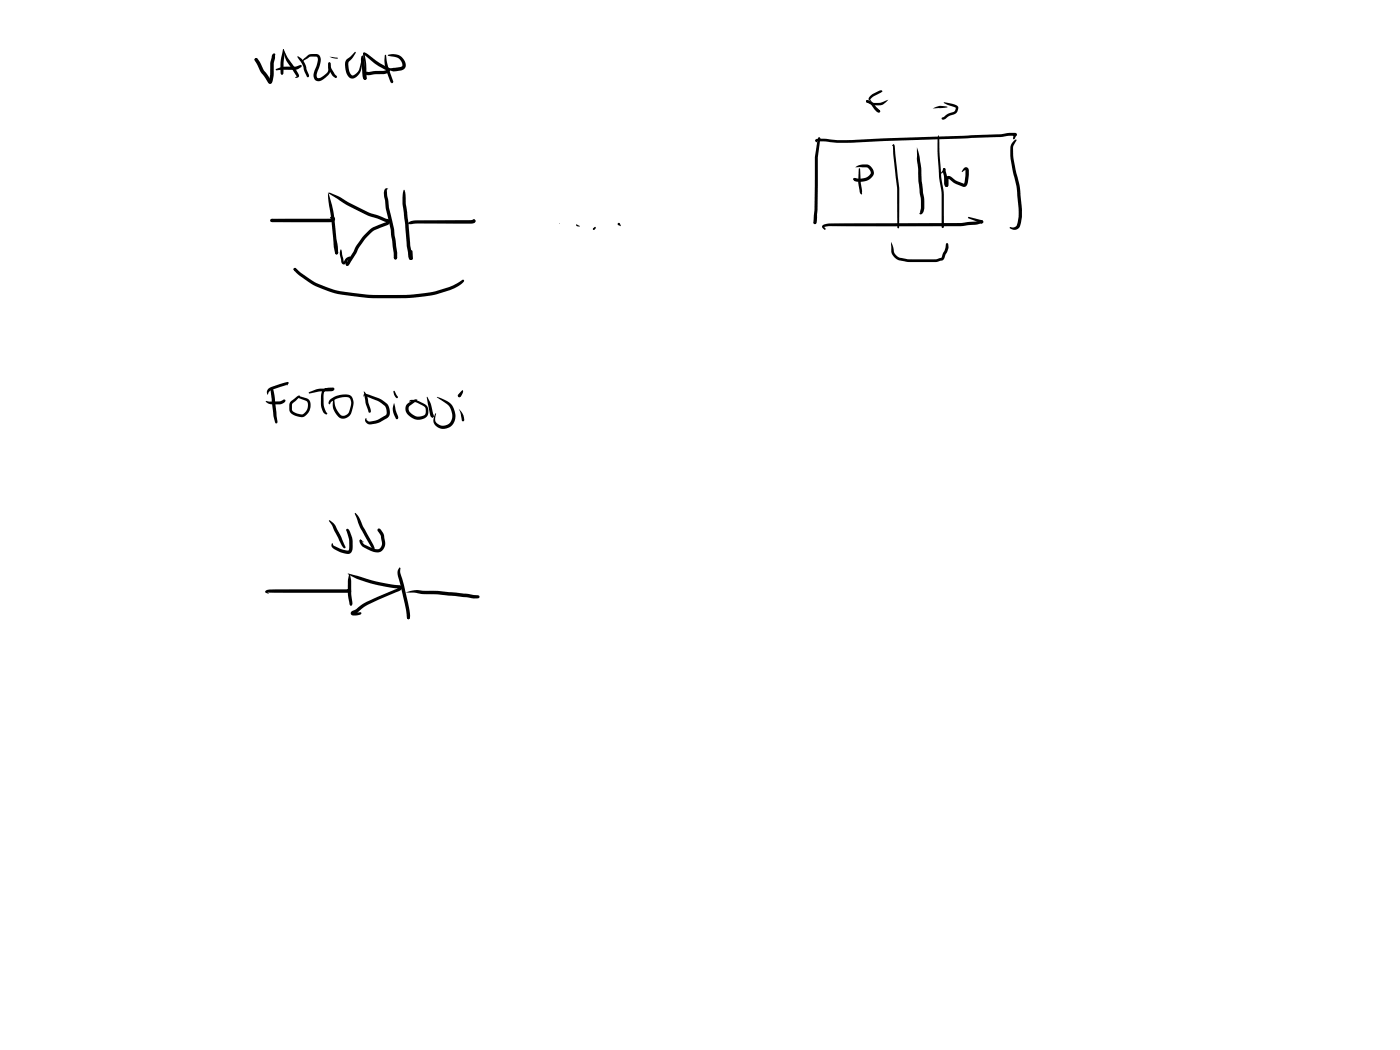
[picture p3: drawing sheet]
<svg xmlns="http://www.w3.org/2000/svg" width="285mm" height="214mm" viewBox="0 0 285 214" stroke-linecap="round" stroke-linejoin="round" font-family="sans-serif">
<g fill="#000">
<path d="M51.9 11.9l.3-.1 .3 .2v.8l-.6-.5zM51.9 11.9l.3-.1 .2 .1 .4 .6 .9 1.7 1.5 2.2-.2-.1 .3 .1v.6l-.3 .1-.4-.2-1.5-2.1-1.2-2.5zM55.6 11l.2-.1 .3 .2-.4 1.8v2.6a1.75 1.75 0 0 1-.5 1.5h-.5l-.1-.3 .2-.3 .2-2a5 5 0 0 1 .3-2.5zM56.2 14a9.2 9.2 0 0 1 4.2-.5l.8-.3 .3 .3-.8 .6-.6 .1-3.9 .1-.1-.1zM57.4 12.8l.1 .1 .2 2-.3 .3-.2-.3zM57.7 10.1l.9 1.8 2.1 3a.5 .5 0 0 1 .1 .7 .5 .5 0 0 1-.7 .1l.3-.2-1.3-2a5.8 5.8 0 0 1-1.4-3.4zM57.6 10h.2a6.8 6.8 0 0 1-.1 3.1v1.8l-.3 .3-.2-.3a12 12 0 0 1 .4-4.9zM60.5 11.6l.2-.1a3.4 3.4 0 0 1 1.6 2.1l.5 1.5a.33 .33 0 0 1 .1 .4 .33 .33 0 0 1-.4 .2l-.5-1a5 5 0 0 0-1.1-2.6zM61.8 12l.6-.5a1.32 1.32 0 0 1 1.2-.5h.5a1.14 1.14 0 0 1 1.2 1.7l-.7 2a.77 .77 0 0 0 .2 1.2l.7-.2 1.2-1 .1-.5 .1-1.3 .2-.2 .2 .2-.1 1.9a3.6 3.6 0 0 1-1.8 1.6 1.12 1.12 0 0 1-1.3-.2 1.12 1.12 0 0 1-.2-1.3 6.6 6.6 0 0 0 .8-3.1l-.3-.3-1.3 .1-1.2 .7-.4 .5zM67.1 11.6l1.7 .2-.1 .2-.6-.1zM66.9 12.8h.3l.3 1.1 1.1 1.7a.53 .53 0 0 1-.5 .2 .53 .53 0 0 1-.4-.4l-.8-1.5zM70.7 12l1.6-1.4 .2 .1-.6 .9-.9 .9a3.3 3.3 0 0 0 .3 2.4l.3 .4a1.67 1.67 0 0 0 1.6-1.4l.4-2.4 .2-.2 .2 .2-.1 .5a6.7 6.7 0 0 1-.6 2.9 1.46 1.46 0 0 1-2.3 .7 3.7 3.7 0 0 1-.5-3.5z"/>
<path d="M73.6 11.5l.2-.2a2.9 2.9 0 0 1 .4 1.8l.3 2.3a.69 .69 0 0 1-.2 .9l-.4-.4-.1-1.2a7.6 7.6 0 0 1-.2-3.2zM74 10.7l.3 .1-.1 .3-.3-.2zM73.9 10.9l.2-.2 .2 .2 .3 2.4v2.8l-.3 .2-.2-.1v-.4a15.1 15.1 0 0 0-.1-4.3zM74 10.8l.3-.1 .5 .3a14.8 14.8 0 0 0 4.3 2.8 .67 .67 0 0 1 .3 .8 .67 .67 0 0 1-.8 .4l-3.2 .3a.85 .85 0 0 1-1.1-.4l.4-.3 3.4-.2 .7-.3 .1 .3-.2-.1a15.2 15.2 0 0 1-4.5-3.1l-.3-.3zM78.5 11.1l.5 2.5 1.1 3-.1 .3-.2 .1-.3-.2-.7-1.9a5.6 5.6 0 0 1-.3-3.8zM79.1 11.1l.7-.1a2.37 2.37 0 0 1 2.7 2.8l-.4 .4-.5 .2a2.63 2.63 0 0 1-2.4-.2l-.2-.2 .2-.1 2.3-.2a.57 .57 0 0 0 .5-.5 .57 .57 0 0 0-.2-.6 1.99 1.99 0 0 0-2-1.1l-.7-.1-.2-.1zM66.8 39a29.8 29.8 0 0 1 1.7 9.3l.4 3.2-.4 .3-.3-.3-.2-1.3-.6-5.6-.6-4.3zM67.1 39.2l2 .9 2.8 1.6a19.5 19.5 0 0 0 5.5 2.3l1.2 .5a.68 .68 0 0 1 .8 .7 .68 .68 0 0 1-.7 .7l-1.4 .5a5.2 5.2 0 0 0-2.8 2.1l-.3 .3a8.7 8.7 0 0 0-1.7 2.8l-1.5 2.4-.2 .1-.3-.1v-.4l.1-.1-.1 .1 1.5-2.4a11.9 11.9 0 0 1 4-4.9l2.8-1.1-2-.7a17.2 17.2 0 0 1-5.2-2.2l-4.6-2.8zM78.4 38.5l.3-.2 .4 .2-.3 .1v1.3l.4 2.4 1 4.3 .7 4.9v1l-.4 .3-.3-.3-.6-5.8-1.1-4.3-.2-2.2a2.22 2.22 0 0 1 .1-1.7zM82.2 38.7l.1-.1a3.3 3.3 0 0 1 .3 2.2l.6 4.7 .3 4.5 .5 2.6a.44 .44 0 0 1-.5 .3 .44 .44 0 0 1-.3-.5l-.4-2.3-.6-6.7a11.4 11.4 0 0 1-.2-4.1zM166 28.5l.4-.2 1.5-.1a24.7 24.7 0 0 0 6.4 .3l29.4-1.2 1.4-.2 1.5-.1a.4 .4 0 0 1 .4 .4 .4 .4 0 0 1-.2 .4l-.4 .6-.2-.2 .3-.9 .1 .3-1.5 .1-1.4 .2-29.3 1.1a27 27 0 0 1-6.7-.2h-1.3l-.1-.2 .2 .5-.5-.3zM166.6 28h.2l.2 .2-.2 .5-.2-.2z"/>
<path d="M166.6 28.1l.3-.1 .1 .2-.5 3.9v10.7l-.3 2.5v-.1l-.1 .4h-.2l-.3-.3 .2-2.5 .1-10.8zM173.8 36.4l.3-.2 .1 .4h-.4zM173.9 36.3l.5 .1-.5 .2-.1-.2zM174.1 34.1a3.3 3.3 0 0 1 2.9-.5 1.64 1.64 0 0 1 .9 1.7 1.64 1.64 0 0 1-1.3 1.4 2.96 2.96 0 0 1-2.8 0v-.4h.5a2.64 2.64 0 0 0 2.9-.8 1.16 1.16 0 0 0-.8-1.4zM175 34.2l.1 .2 .2 2.8 .2 1.6v.7l-.1 .1-.3-.4-.4-2 .1-2.8zM176.4 20.5l.2-.1 1.1 .5 1.2 1.5 .2 .1v.4l-.6-.2-1.2-1.5-.9-.4zM177.2 19.6l.5-.5 1.4-.7h.4l.2 .2-1.9 1-.6 .6 .6 1.1 1.2 1a.27 .27 0 0 1 .2 .3 .27 .27 0 0 1-.3 .2l-2-2.5v-.3zM178.8 22.5h.3l.1 .3h-.4zM176.5 20.4l1.3 .5 1.1 .1 1.9-.7a2.72 2.72 0 0 1-3.1 1.1l-1.3-.6-.1-.2zM181.8 29.5h.2l-.3 .3zM181.9 29.4l.3 .5 .9 8.3v8.2l-.2 .1-.2-.1v-8.2l-.8-6.8-.1-1.9zM186.7 30l.5 1.6 .3 1.8 .2 3.4 .3 2.8a5.1 5.1 0 0 1-.2 3.8l-.5 .2-.1-.2 .1-.2a7.2 7.2 0 0 0-.1-4.1l-.5-6.7z"/>
<path d="M189.9 22.1a3.2 3.2 0 0 1 3-.3l-.6 .1zM191 27.6h.2v.7l.1 3.5a34.1 34.1 0 0 0 .7 6.5l.2 1.3v6.6l-.3 .2-.2-.2v-3.6a21.8 21.8 0 0 0-.5-6.6l-.1-1.4a32.8 32.8 0 0 1-.1-7zM192.1 34.3l.1-.1a.39 .39 0 0 1 0 .7l-.6 .4zM192.2 20.8l2.1 .5a.89 .89 0 0 1 .8 .5 .89 .89 0 0 1-.2 1l-.5 .4-1.3 .5-.7 .6a.35 .35 0 0 1-.5 0 .35 .35 0 0 1-.1-.3l1.2-.8 1.3-.5 .3-.7-1.7-.7-.7-.3zM192.1 34.3a.56 .56 0 0 1 .5 .8l.2 .9v1.5l.2 .3-.3 .3-.3-.2-.2-.4v-1.6l-.2-1.2zM192.7 36l.5-.2 .7 .4a4.8 4.8 0 0 0 2.4 1.2l.3-2.7-.7 .3a.73 .73 0 0 1 .4-.8 .73 .73 0 0 1 .9 .3l-.1 2.6a.89 .89 0 0 1-1 .9 5.8 5.8 0 0 1-2.8-1.5l-.2-.1v1a.38 .38 0 0 1-.1 .5 .38 .38 0 0 1-.6-.2l.1-1.4zM206.5 28.6l.3-.2 .2 .1-.7 1.5a17.5 17.5 0 0 0 .9 6l.5 2.2 .3 3.8a10 10 0 0 1-.3 4 1.25 1.25 0 0 1-2.1 .4l.1-.2a.98 .98 0 0 0 1.4-.5 9.4 9.4 0 0 0 .3-3.6l-.5-4.2-.6-2.6a15.1 15.1 0 0 1-.6-5.5zM55.1 44.6l12.5-.1v.2l-.4-.4 .2-.2a.6 .6 0 0 1 .8 .5 .6 .6 0 0 1-.8 .6h-12l-.4-.3zM55.1 44.6h.4l.7 .6h-.9l-.3-.3zM59.8 54.6h.5l.7 .8a20.2 20.2 0 0 0 12.2 4.4 52.2 52.2 0 0 0 15.4-.5 14.1 14.1 0 0 0 5-2l.7-.4 .2 .3-.2 .3a6.9 6.9 0 0 1-2.6 1.6 26.2 26.2 0 0 1-8.3 1.6 55.7 55.7 0 0 1-15.3-1l-.4-.1a17.4 17.4 0 0 1-7.7-4.4l-.2-.4zM59.8 54.6h.4l.4 .5h-.7l-.1-.3zM68.2 48l.1 .1 .1 .5a6.5 6.5 0 0 1 .5 2.9l-.4 .3-.3-.3z"/>
<path d="M69.4 50.7l.5 2.6 .8-.9 .5-.2 .2 .3-.9 1a.54 .54 0 0 1-.6 .3 .54 .54 0 0 1-.4-.5l-.1-.6a2.21 2.21 0 0 1 0-2zM70.5 53.2h.2l.3 .6-.3 .3a.57 .57 0 0 1-.2-.9zM80.4 51.9h.3l.2 .6-.4 .3-.3-.3zM83.2 45.3a3.3 3.3 0 0 1 2.4-.4l10.6-.1v.2l.3-.3a.46 .46 0 0 1 .2 .5 .46 .46 0 0 1-.5 .3h-11.2l-1.5 .2-.4-.2zM83.6 51h.3l.1 .2v1.4l-.3 .3-.4-.3zM83.3 45.3l.1 .2-.2 .1-.1-.1zM96.1 44.8l.6-.1 .1 .3-.1 .2h-.7l-.1-.2zM125.8 45.4h.4l.2 .7-.6-.3zM166.1 43.7l.1-.1a2.67 2.67 0 0 1-.1 2h-.2l-.3-.2zM167.5 45.9l1.4-.4 26.8-.1 3.9-.5 .5 .1a.47 .47 0 0 1-.6 .6l-3.8 .5-26.8-.1-1.1 .2 .3 .4-.1 .2-.6-.5zM181.4 49.3l.4 .8 .2 1.1a1.86 1.86 0 0 0 1.5 1.3 34.7 34.7 0 0 0 7.2 .3l1-.3 .6-1.5 .4-1.5h.3a2.15 2.15 0 0 1-.3 2l-.4 1a.75 .75 0 0 1-.8 .6l-.9 .3h-3.4a10.7 10.7 0 0 1-4.6-.6l-.7-.6-.3-.6zM199.6 45.1l.3-.2h.2l.1 .4-.3 .2-.2-.1z"/>
<path d="M197.1 44.3l.2-.1 2.6 .6 .3 .4-.3 .3zM55.2 79.2l.2-.1 .2 .3-.2 .6-.3-.6zM55.2 79.2h.3l.2 .2 .3 1.7 .5 4.8-.1 .3h-.3a14.2 14.2 0 0 1-.8-4.8zM58.4 77.9l.2-.1 .2 .1-.4 .6zM62.9 79.8l2.2-.7h2.5l.1 .2h-.6a1.03 1.03 0 0 0-1.2 1.1v.4a5.1 5.1 0 0 0 .3 2.6l.5 .8-.2 .2-.6-.3-.3-.5a5.6 5.6 0 0 1-.2-3.2 1.47 1.47 0 0 1 1.7-1.5h.6a.38 .38 0 0 1 .4 .5 .38 .38 0 0 1-.6 .3h-2.4l-2.1 .4-.2-.1zM74.1 79.7a3.3 3.3 0 0 1 1 2.5l.3 1a.44 .44 0 0 1 .2 .5 .44 .44 0 0 1-.5 .3l-.7-1.9zM80.1 79.7l.1-.2 .2 .1 .6 1.2a.22 .22 0 0 1-.1 .3 .22 .22 0 0 1-.3-.2l-.4-.6zM93.9 79.6l.4-.2a1.54 1.54 0 0 1-.8 1.5l-.3-.3zM54.1 81.7l.1-.1 .7 .2 2-.1 1-.4 .2 .1a.91 .91 0 0 1-1 .9h-.4a3.1 3.1 0 0 1-2.5-.5zM54.6 79.2l.6-.4 1.8-.6 1.6-.4 .2 .1a1.96 1.96 0 0 1-1.6 .8l-2.1 .8-.4 .3-.2 .6-.2-.6zM60.8 80.7l.1-.2 .1 .2-.1 .1zM60.8 80.7l.2-.1-.1 .3z"/>
<path d="M59.2 81.7l1.4-1.1 .3-.1 .1 .2-1.5 1.5v1.3a1.92 1.92 0 0 0 1.8 .9 1.78 1.78 0 0 0 1.1-2.8l-1.8-.7 .2-.2h.3l1.3 .4a1.45 1.45 0 0 1 .8 2 1.9 1.9 0 0 1-2.3 1.8l-.3-.1a1.81 1.81 0 0 1-1.7-2.4zM67.2 81.4a4.3 4.3 0 0 1 4.2-.9 2.23 2.23 0 0 1 .4 2.5l-.2 .9a1.72 1.72 0 0 1-1.6 1.3 1.72 1.72 0 0 1-1.7-1.1l-.5-1.4v-1.3l.1-.1 .3 1a2.79 2.79 0 0 0 1.6 2.4 1.36 1.36 0 0 0 1.3-.9l.3-1.3a1.14 1.14 0 0 0-.6-1.6 4.5 4.5 0 0 0-3.4 .9l-.3 .6a.67 .67 0 0 1 .1-1zM74.1 80.3l.4-.1a9 9 0 0 1 4.3 2 2.37 2.37 0 0 1 .2 2.8 6.4 6.4 0 0 1-3.4 1.4h-.3a.83 .83 0 0 1-.8-.4 .83 .83 0 0 1 0-.9l.4 .6 .6 .1 1.4-.3 1.5-.9a1.58 1.58 0 0 0-.1-2 7.7 7.7 0 0 0-3.4-1.7l-.7-.4-.1 .4zM80.2 82l.8 2.7a.37 .37 0 0 1 0 .4 .37 .37 0 0 1-.4 .2 3.7 3.7 0 0 1-.4-3.3zM83.4 81.5l.5-.1a5.1 5.1 0 0 1 2.8 1l.4 .5 .1 .7a1.69 1.69 0 0 1-2 1.9 2.42 2.42 0 0 1-2.6-2.8l.4-.6 1-.6 .6-.2 .4 .1-1.5 1.2a.91 .91 0 0 0 0 1.3 2.05 2.05 0 0 0 3.1 .3l.1-1-.3-.4-1.6-.8-1-.3-.4 .1zM86.9 80.8h.1a7.8 7.8 0 0 1 1.2 3.6l.1 .4a.34 .34 0 0 1-.3 .2 .34 .34 0 0 1-.3-.3zM88.1 84.3h.1l.1 .4-.2 .3-.3-.2zM87.9 84.6h.3l.1 .2-.2 .2-.2-.1zM89 80.8a4.8 4.8 0 0 1 3.1 1.8 3 3 0 0 1-.6 4.4 2.01 2.01 0 0 1-2.7-.2 2.01 2.01 0 0 1-.1-2.7v.3a1.65 1.65 0 0 0 .1 1.6 1.92 1.92 0 0 0 2.5 .4 1.92 1.92 0 0 0 .7-2.5l-.7-1.3zM93.4 83.2a2.69 2.69 0 0 1 1.1 2.5l-.2 .1a2.06 2.06 0 0 1-.5-1.5zM67 106l.2-.1a4.5 4.5 0 0 1 1.8 2.4l1.3 3-.1 .3-.3-.1-.3-.4-2-4.1zM67.7 110.6l.4 .6 1.3 .6 1.2 .3 .4-.1 .1-.9a5.7 5.7 0 0 0-.5-2.8l-.1-.4 .2-.2 .5 .5a6.3 6.3 0 0 1 .6 3.6 1.1 1.1 0 0 1-1.8 .9l-1-.4a2.45 2.45 0 0 1-1.5-1z"/>
<path d="M70.8 116.8l.9 .2a48.3 48.3 0 0 0 10 2.3 .73 .73 0 0 1 0 .8 .73 .73 0 0 1-.7 .3l-.3 .2a32.1 32.1 0 0 0-6.5 2.9l-1.5 1.3-.7 .2v-.3l1.4-.1 .2 .3a1.87 1.87 0 0 1-2.2 .1 .59 .59 0 0 1 .5-.7l.6-.2 1.4-1.1a38.1 38.1 0 0 1 6.6-3l.8-.4v.2a26.3 26.3 0 0 1-10.5-2.9zM71.2 116.8l.3 1.3v2.9l.3 1.9-.2 .3h-.3a11.8 11.8 0 0 1-.1-6.4zM72.2 104.6l.1-.2a5 5 0 0 1 1.6 2.7l2.3 4.3a.43 .43 0 0 1 0 .6 .43 .43 0 0 1-.6 0l-.3-.3 .6 .2-.4-.7a24.8 24.8 0 0 1-3.3-6.6zM73.3 109.9l.3 .1-.1 .2-.3-.2zM73.2 110l.2-.1 .8 1 1.9 .8a1.13 1.13 0 0 0 1.3-.1 1.13 1.13 0 0 0 .4-1.2l-.3-1.4-.7-1.1 .4-.3 .2 .1 .6 .9 .4 1.7a1.81 1.81 0 0 1-.7 1.9 1.81 1.81 0 0 1-2.1 0l-1.9-1.1a1.24 1.24 0 0 1-.5-1.1zM73.4 109.9l.7 .5-.7-.2-.1-.2zM81.3 115.6l.1-.1 .1 .2v.9l.8 2.6 1.2 6a.69 .69 0 0 1-.3 .9 .94 .94 0 0 1-.4-1.1l-1.2-5.7-.6-2a1.85 1.85 0 0 1 .3-1.7zM54.1 120.3l.8-.3h1.2h15.1l.2 .1 .1 .2-.1 .3-.2 .1h-17l-.2-.1zM54.1 120.3h.1l.6 .6-.6-.2zM70.7 120h.6l.2 .3-.1 .3-.3 .1-.4-.2-.1-.3zM71.4 122.3h.1l.2 .7-.2 .3-.3-.3zM82.6 120.6a6.9 6.9 0 0 1 4.1-.3h2.4l6.1 .6 2.1 .3 .4 .3-.1 .2a6.9 6.9 0 0 1-2.9-.1l-5.6-.6a18.5 18.5 0 0 1-5.1-.4z"/>
<path d="M83.2 124.8l.3 1-.3 .3-.3-.3z"/>
<circle cx="74.3" cy="16" r=".31"/>
<circle cx="176.6" cy="20.6" r=".24"/>
<circle cx="192.7" cy="37.8" r=".31"/>
<circle cx="83.7" cy="52.6" r=".35"/>
</g>
<g fill="#000">
<path d="M113.9 45.4v.2z" fill-rule="evenodd"/>
<path d="M117.4 45.7l.2 .2-.1 .2-.2-.3z" fill-rule="evenodd"/>
<path d="M117.5 45.8l.5 .3h-.5l-.1-.2z" fill-rule="evenodd"/>
<path d="M120.8 46.5l.3-.3 .2 .2-.3 .4-.3-.2z" fill-rule="evenodd"/>
<path d="M120.7 46.6l.2-.1 .2 .1-.2 .2z" fill-rule="evenodd"/>
<circle cx="117.4" cy="45.8" r=".08"/>
</g>
</svg>
